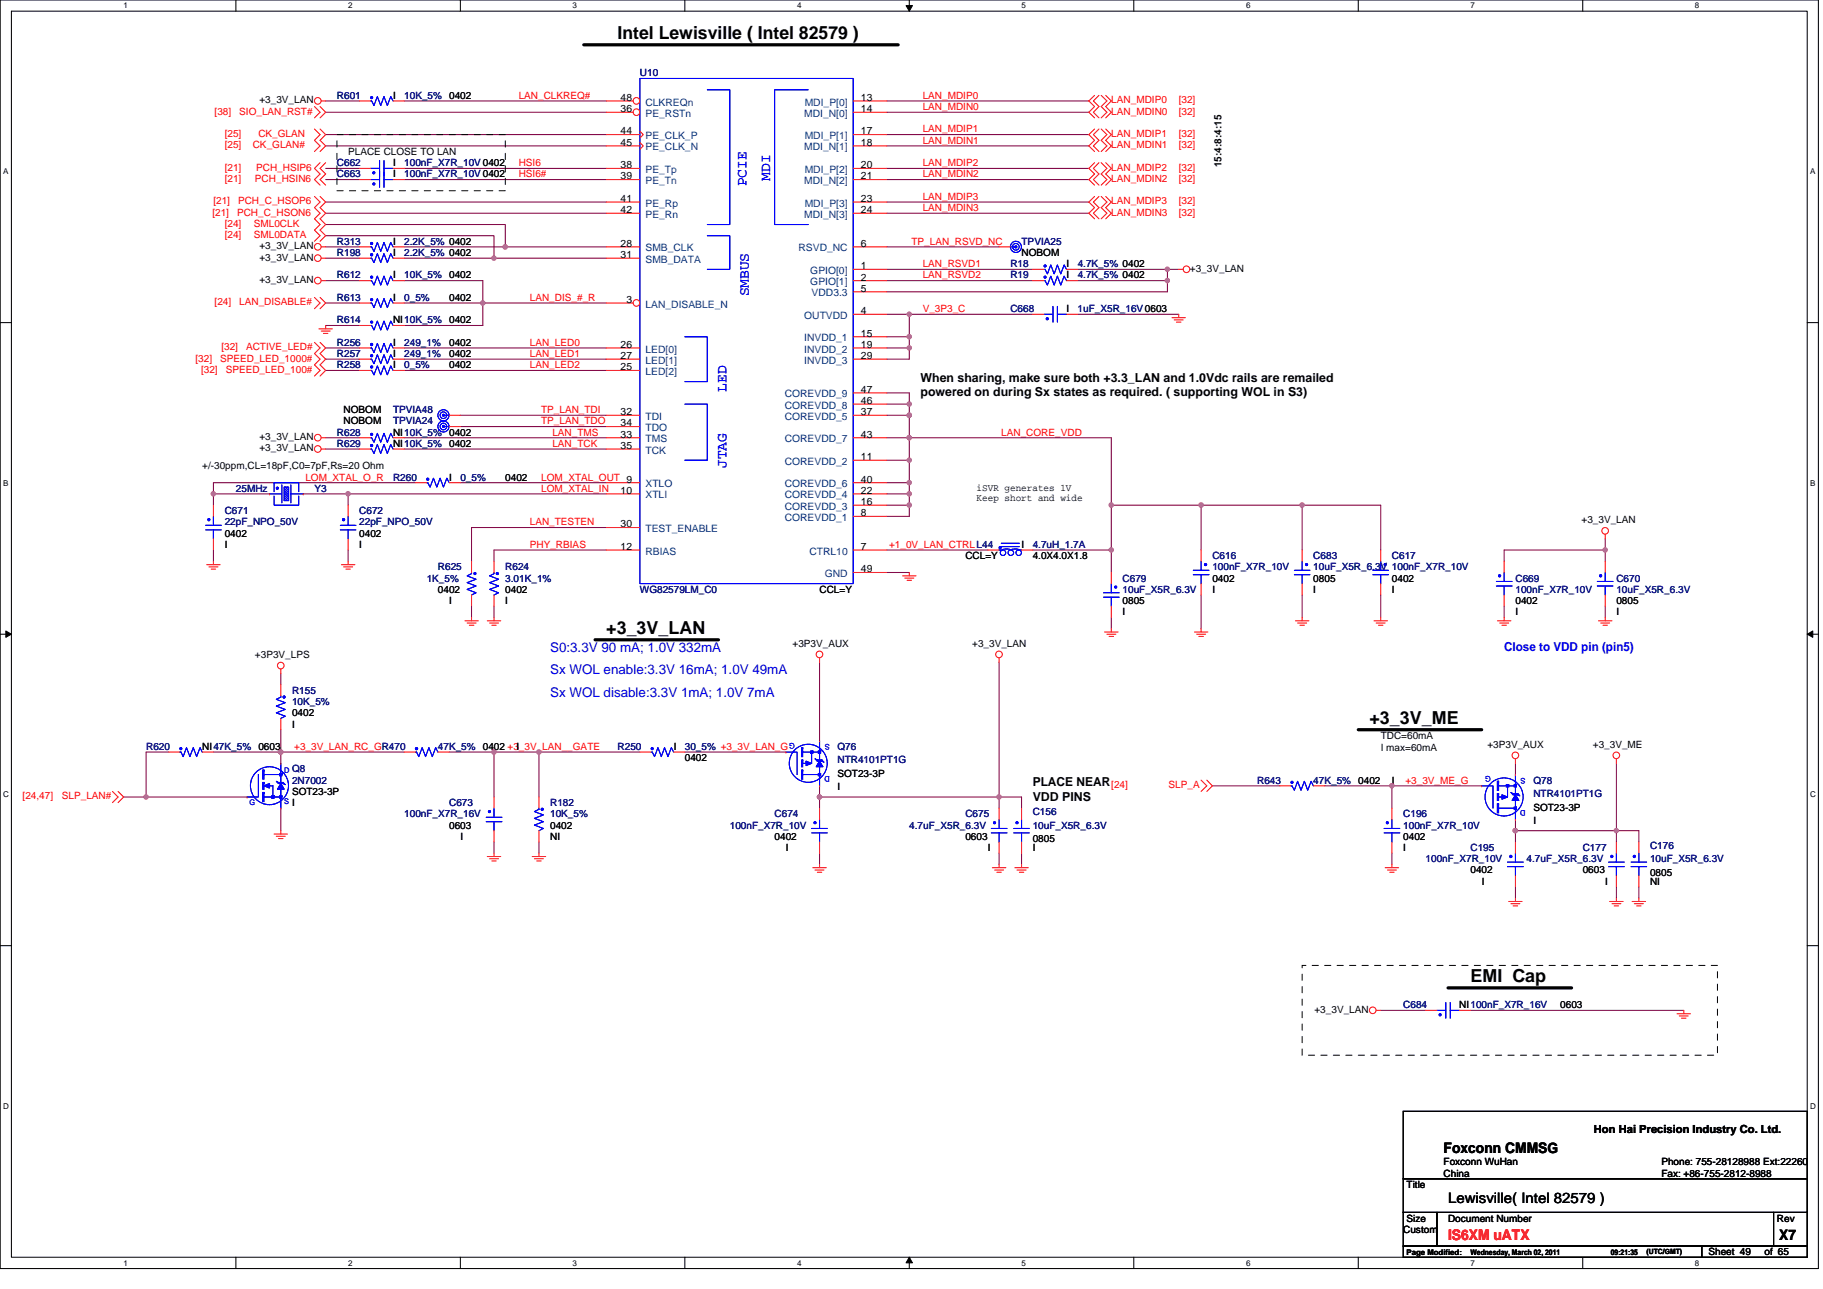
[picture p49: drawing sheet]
<svg xmlns="http://www.w3.org/2000/svg" width="297mm" height="210mm" viewBox="0 0 297 210" stroke-linecap="round" stroke-linejoin="round" font-family="sans-serif">
<defs><g id="words">
<g font-size="2.9">
<text x="100.6" y="6.3">Intel Lewisville ( Intel 82579 )</text>
<text x="98.8" y="103.3">+3_3V_LAN</text>
<text x="223.1" y="117.9">+3_3V_ME</text>
<text x="239.6" y="160">EMI Cap</text>
</g>
<g font-size="2.4" fill="#00f">
<text x="125.5" y="29.4" transform="rotate(-90 125.5 29.4)">MDI</text>
<text x="121.6" y="30.4" transform="rotate(-90 121.6 30.4)">PCIE</text>
<text x="122" y="48.3" transform="rotate(-90 122 48.3)">SMBUS</text>
<text x="118.4" y="63.8" transform="rotate(-90 118.4 63.8)">LED</text>
<text x="118.4" y="76.2" transform="rotate(-90 118.4 76.2)">JTAG</text>
</g>
<g font-size="2.4">
<text x="235.2" y="187.8">Foxconn CMMSG</text>
<text x="235.9" y="196">Lewisville( Intel 82579 )</text>
<text x="289.9" y="202.1">X7</text>
</g>
<text font-size="2.4" fill="#f00" x="235.9" y="202.1">IS6XM uATX</text>
<g font-size="2.2" fill="#00f">
<text x="89.6" y="106.2">S0:3.3V 90 mA; 1.0V 332mA</text>
<text x="89.6" y="109.8">Sx WOL enable:3.3V 16mA; 1.0V 49mA</text>
<text x="89.6" y="113.5">Sx WOL disable:3.3V 1mA; 1.0V 7mA</text>
</g>
<g font-size="2">
<text x="150" y="62.2">When sharing, make sure both +3.3_LAN and 1.0Vdc rails are remailed</text>
<text x="150" y="64.6">powered on during Sx states as required. ( supporting WOL in S3)</text>
<text x="168.3" y="128">PLACE NEAR</text>
<text x="168.3" y="130.4">VDD PINS</text>
</g>
<text font-size="2" fill="#00f" x="245.1" y="106.1">Close to VDD pin (pin5)</text>
<text font-size="1.8" x="259.7" y="184.6">Hon Hai Precision Industry Co. Ltd.</text>
<g font-size="1.7">
<text x="101.1" y="16.4">48</text>
<text x="140.3" y="16.4">13</text>
<text x="101.1" y="18.3">36</text>
<text x="101.1" y="21.9">44</text>
<text x="101.1" y="23.7">45</text>
<text x="140.3" y="21.9">17</text>
<text x="140.3" y="18.3">14</text>
<text x="140.3" y="23.7">18</text>
<text x="101.1" y="27.4">38</text>
<text x="101.1" y="29.2">39</text>
<text x="140.3" y="27.4">20</text>
<text x="140.3" y="29.2">21</text>
<text x="101.1" y="32.9">41</text>
<text x="101.1" y="34.7">42</text>
<text x="140.3" y="32.9">23</text>
<text x="140.3" y="34.7">24</text>
<text x="101.1" y="40.2">28</text>
<text x="140.3" y="40.2">6</text>
<text x="101.1" y="42">31</text>
<text x="140.3" y="43.9">1</text>
<text x="140.3" y="45.7">2</text>
<text x="140.3" y="47.5">5</text>
<text x="102.1" y="49.3">3</text>
<text x="140.3" y="51.2">4</text>
<text x="101.1" y="56.7">26</text>
<text x="101.1" y="58.5">27</text>
<text x="140.3" y="54.8">15</text>
<text x="140.3" y="56.7">19</text>
<text x="140.3" y="58.5">29</text>
<text x="101.1" y="60.3">25</text>
<text x="140.3" y="65.8">46</text>
<text x="140.3" y="64">47</text>
<text x="101.1" y="67.6">32</text>
<text x="101.1" y="71.3">33</text>
<text x="101.1" y="69.5">34</text>
<text x="140.3" y="67.6">37</text>
<text x="140.3" y="71.3">43</text>
<text x="101.1" y="73.1">35</text>
<text x="140.3" y="75">11</text>
<text x="101.1" y="80.4">10</text>
<text x="140.3" y="82.3">16</text>
<text x="140.3" y="80.4">22</text>
<text x="140.3" y="78.6">40</text>
<text x="101.1" y="89.6">12</text>
<text x="101.1" y="85.9">30</text>
<text x="140.3" y="84.1">8</text>
<text x="140.3" y="89.6">7</text>
<text x="140.3" y="93.2">49</text>
</g>
<g font-size="1.7" fill="#004080">
<text x="105.2" y="17.2">CLKREQn</text>
<text x="131.1" y="17.2">MDI_P[0]</text>
<text x="105.2" y="19">PE_RSTn</text>
<text x="105.2" y="22.7">PE_CLK_P</text>
<text x="131" y="19">MDI_N[0]</text>
<text x="131.1" y="22.7">MDI_P[1]</text>
<text x="105.2" y="28.2">PE_Tp</text>
<text x="105.2" y="30">PE_Tn</text>
<text x="105.2" y="24.5">PE_CLK_N</text>
<text x="131" y="24.5">MDI_N[1]</text>
<text x="131" y="30">MDI_N[2]</text>
<text x="131.1" y="28.2">MDI_P[2]</text>
<text x="105.2" y="33.7">PE_Rp</text>
<text x="105.2" y="35.5">PE_Rn</text>
<text x="131" y="35.5">MDI_N[3]</text>
<text x="131.1" y="33.7">MDI_P[3]</text>
<text x="105.2" y="41">SMB_CLK</text>
<text x="130.1" y="41">RSVD_NC</text>
<text x="105.2" y="42.8">SMB_DATA</text>
<text x="132" y="44.6">GPIO[0]</text>
<text x="132" y="46.5">GPIO[1]</text>
<text x="105.2" y="50.1">LAN_DISABLE_N</text>
<text x="131" y="51.9">OUTVDD</text>
<text x="132.2" y="48.3">VDD3.3</text>
<text x="105.2" y="57.4">LED[0]</text>
<text x="105.2" y="59.2">LED[1]</text>
<text x="131" y="55.6">INVDD_1</text>
<text x="131" y="57.4">INVDD_2</text>
<text x="131" y="59.2">INVDD_3</text>
<text x="105.2" y="61.1">LED[2]</text>
<text x="127.9" y="64.7">COREVDD_9</text>
<text x="105.2" y="68.4">TDI</text>
<text x="105.2" y="70.2">TDO</text>
<text x="127.9" y="68.4">COREVDD_5</text>
<text x="127.9" y="66.6">COREVDD_8</text>
<text x="105.2" y="72.1">TMS</text>
<text x="105.2" y="73.9">TCK</text>
<text x="127.9" y="75.7">COREVDD_2</text>
<text x="127.9" y="72.1">COREVDD_7</text>
<text x="105.2" y="79.4">XTLO</text>
<text x="105.2" y="81.2">XTLI</text>
<text x="127.9" y="83">COREVDD_3</text>
<text x="127.9" y="81.2">COREVDD_4</text>
<text x="127.9" y="79.4">COREVDD_6</text>
<text x="105.2" y="86.7">TEST_ENABLE</text>
<text x="127.9" y="84.9">COREVDD_1</text>
<text x="105.2" y="90.3">RBIAS</text>
<text x="131.9" y="90.3">CTRL10</text>
<text x="134.4" y="94">GND</text>
</g>
<g font-size="1.6">
<text x="42.3" y="16.8">+3_3V_LAN</text>
<text x="64" y="16.1">I</text>
<text x="73.2" y="16.1">0402</text>
<text x="56.7" y="25.3">PLACE CLOSE TO LAN</text>
<text x="64" y="28.9">I</text>
<text x="64" y="27.1">I</text>
<text x="199" y="27.2" transform="rotate(-90 199 27.2)">15:4:8:4:15</text>
<text x="42.3" y="40.6">+3_3V_LAN</text>
<text x="64" y="39.9">I</text>
<text x="64" y="41.7">I</text>
<text x="166.5" y="41.7">NOBOM</text>
<text x="42.3" y="46.1">+3_3V_LAN</text>
<text x="42.3" y="42.4">+3_3V_LAN</text>
<text x="64" y="45.4">I</text>
<text x="73.2" y="45.4">0402</text>
<text x="173.8" y="45.4">I</text>
<text x="173.8" y="43.5">I</text>
<text x="193.9" y="44.3">+3_3V_LAN</text>
<text x="64" y="52.7">NI10K_5%</text>
<text x="64" y="49">I</text>
<text x="73.2" y="52.7">0402</text>
<text x="73.2" y="49">0402</text>
<text x="173.8" y="50.8">I</text>
<text x="64" y="58.2">I</text>
<text x="64" y="60">I</text>
<text x="64" y="56.3">I</text>
<text x="73.2" y="58.2">0402</text>
<text x="73.2" y="60">0402</text>
<text x="73.2" y="56.3">0402</text>
<text x="42.3" y="71.7">+3_3V_LAN</text>
<text x="56" y="69.1">NOBOM</text>
<text x="56" y="67.3">NOBOM</text>
<text x="64" y="71">NI10K_5%</text>
<text x="73.2" y="71">0402</text>
<text x="33" y="76.5">+/-30ppm,CL=18pF,C0=7pF,Rs=20 Ohm</text>
<text x="42.3" y="73.5">+3_3V_LAN</text>
<text x="64" y="72.8">NI10K_5%</text>
<text x="73.2" y="72.8">0402</text>
<text x="73.2" y="78.3">I</text>
<text x="82.3" y="78.3">0402</text>
<text x="159.1" y="79.9">iSVR generates 1V</text>
<text x="159.1" y="81.6">Keep short and wide</text>
<text x="36.6" y="87.4">0402</text>
<text x="36.6" y="89.3">I</text>
<text x="58.5" y="87.4">0402</text>
<text x="58.5" y="89.3">I</text>
<text x="166.5" y="89.3">I</text>
<text x="257.7" y="85.2">+3_3V_LAN</text>
<text x="157.3" y="91.1">CCL=Y</text>
<text x="168.3" y="91.1">4.0X4.0X1.8</text>
<text x="197.5" y="94.7">0402</text>
<text x="214" y="94.7">0805</text>
<text x="226.8" y="94.7">0402</text>
<text x="71.3" y="96.6">0402</text>
<text x="73.2" y="98.4">I</text>
<text x="82.3" y="96.6">0402</text>
<text x="82.3" y="98.4">I</text>
<text x="133.5" y="96.6">CCL=Y</text>
<text x="182.9" y="100.2">I</text>
<text x="182.9" y="98.4">0805</text>
<text x="197.5" y="96.6">I</text>
<text x="214" y="96.6">I</text>
<text x="226.8" y="96.6">I</text>
<text x="246.9" y="100.2">I</text>
<text x="246.9" y="98.4">0402</text>
<text x="263.4" y="100.2">I</text>
<text x="263.4" y="98.4">0805</text>
<text x="41.5" y="107.2">+3P3V_LPS</text>
<text x="129.1" y="105.3">+3P3V_AUX</text>
<text x="158.4" y="105.3">+3_3V_LAN</text>
<text x="47.6" y="116.7">0402</text>
<text x="47.6" y="118.5">I</text>
<text x="33" y="122.2">NI47K_5%</text>
<text x="42.1" y="122.2">0603</text>
<text x="78.7" y="122.2">0402 +3_3V_LAN__GATE</text>
<text x="84.2" y="122.2">I</text>
<text x="109.8" y="122.2">I</text>
<text x="111.6" y="124">0402</text>
<text x="225" y="120.4">TDC=60mA</text>
<text x="225" y="122.3">I max=60mA</text>
<text x="242.4" y="121.8">+3P3V_AUX</text>
<text x="259.5" y="121.8">+3_3V_ME</text>
<text x="47.6" y="129.5">SOT23-3P</text>
<text x="47.6" y="131.3">I</text>
<text x="136.5" y="126.6">SOT23-3P</text>
<text x="136.5" y="128.8">I</text>
<text x="221.3" y="127.7">0402</text>
<text x="226.8" y="127.7">I</text>
<text x="73.2" y="135">0603</text>
<text x="75" y="136.8">I</text>
<text x="89.6" y="135">0402</text>
<text x="89.6" y="136.8">NI</text>
<text x="126.2" y="136.8">0402</text>
<text x="157.3" y="136.8">0603</text>
<text x="168.3" y="137.2">0805</text>
<text x="228.6" y="136.8">0402</text>
<text x="249.8" y="132.1">SOT23-3P</text>
<text x="249.8" y="134.2">I</text>
<text x="128.1" y="138.6">I</text>
<text x="161" y="138.6">I</text>
<text x="168.3" y="138.6">I</text>
<text x="228.6" y="138.6">I</text>
<text x="239.6" y="142.3">0402</text>
<text x="257.9" y="142.3">0603</text>
<text x="268.9" y="142.7">0805</text>
<text x="241.4" y="144.1">I</text>
<text x="261.6" y="144.1">I</text>
<text x="268.9" y="144.1">NI</text>
<text x="214.2" y="165">+3_3V_LAN</text>
<text x="237.8" y="164.2">NI100nF_X7R_16V</text>
<text x="254.2" y="164.2">0603</text>
<text x="235.2" y="189.8">Foxconn WuHan</text>
<text x="235.2" y="191.7">China</text>
<text x="270.7" y="189.8">Phone: 755-28128988 Ext:22260</text>
<text x="270.7" y="191.7">Fax: +86-755-2812-8988</text>
<text x="229.2" y="193.5">Title</text>
<text x="228.6" y="200.8">Custom</text>
<text x="229.2" y="199">Size</text>
<text x="235.9" y="199">Document Number</text>
<text x="289.5" y="199">Rev</text>
<text x="278.4" y="204.5">Sheet 49</text>
<text x="287.5" y="204.5">of 65</text>
</g>
<g font-size="1.6" fill="#000080">
<text x="54.9" y="16.1">R601</text>
<text x="65.9" y="16.1">10K_5%</text>
<text x="104.3" y="12.4">U10</text>
<text x="54.9" y="28.9">C663</text>
<text x="54.9" y="27.1">C662</text>
<text x="65.9" y="28.9">100nF_X7R_10V 0402</text>
<text x="65.9" y="27.1">100nF_X7R_10V 0402</text>
<text x="54.9" y="39.9">R313</text>
<text x="54.9" y="41.7">R198</text>
<text x="65.9" y="39.9">2.2K_5% 0402</text>
<text x="65.9" y="41.7">2.2K_5% 0402</text>
<text x="166.5" y="39.9">TPVIA25</text>
<text x="54.9" y="45.4">R612</text>
<text x="65.9" y="45.4">10K_5%</text>
<text x="164.6" y="45.4">R19</text>
<text x="164.6" y="43.5">R18</text>
<text x="175.6" y="45.4">4.7K_5% 0402</text>
<text x="175.6" y="43.5">4.7K_5% 0402</text>
<text x="54.9" y="52.7">R614</text>
<text x="54.9" y="49">R613</text>
<text x="65.9" y="49">0_5%</text>
<text x="164.6" y="50.8">C668</text>
<text x="175.6" y="50.8">1uF_X5R_16V0603</text>
<text x="54.9" y="58.2">R257</text>
<text x="54.9" y="60">R258</text>
<text x="54.9" y="56.3">R256</text>
<text x="65.9" y="58.2">249_1%</text>
<text x="65.9" y="60">0_5%</text>
<text x="65.9" y="56.3">249_1%</text>
<text x="54.9" y="71">R628</text>
<text x="64" y="69.1">TPVIA24</text>
<text x="64" y="67.3">TPVIA48</text>
<text x="54.9" y="72.8">R629</text>
<text x="36.6" y="83.8">C671</text>
<text x="38.4" y="80.1">25MHz</text>
<text x="51.2" y="80.1">Y3</text>
<text x="58.5" y="83.8">C672</text>
<text x="64" y="78.3">R260</text>
<text x="75" y="78.3">0_5%</text>
<text x="36.6" y="85.6">22pF_NPO_50V</text>
<text x="58.5" y="85.6">22pF_NPO_50V</text>
<text x="168.3" y="89.3">4.7uH_1.7A</text>
<text x="69.5" y="94.7">1K_5%</text>
<text x="71.3" y="92.9">R625</text>
<text x="82.3" y="92.9">R624</text>
<text x="82.3" y="94.7">3.01K_1%</text>
<text x="182.9" y="94.7">C679</text>
<text x="197.5" y="91.1">C616</text>
<text x="197.5" y="92.9">100nF_X7R_10V</text>
<text x="214" y="91.1">C683</text>
<text x="214" y="92.9">10uF_X5R_6.3V 100nF_X7R_10V</text>
<text x="226.8" y="91.1">C617</text>
<text x="246.9" y="94.7">C669</text>
<text x="263.4" y="94.7">C670</text>
<text x="104.3" y="96.6">WG82579LM_C0</text>
<text x="182.9" y="96.6">10uF_X5R_6.3V</text>
<text x="246.9" y="96.6">100nF_X7R_10V</text>
<text x="263.4" y="96.6">10uF_X5R_6.3V</text>
<text x="47.6" y="113">R155</text>
<text x="47.6" y="114.9">10K_5%</text>
<text x="23.8" y="122.2">R620</text>
<text x="47.6" y="125.8">Q8</text>
<text x="71.3" y="122.2">47K_5%</text>
<text x="100.6" y="122.2">R250</text>
<text x="111.6" y="122.2">30_5% +3_3V_LAN_G</text>
<text x="136.5" y="122.2">Q76</text>
<text x="136.5" y="124.4">NTR4101PT1G</text>
<text x="47.6" y="127.7">2N7002</text>
<text x="73.2" y="131.3">C673</text>
<text x="89.6" y="131.3">R182</text>
<text x="204.8" y="127.7">R643</text>
<text x="214" y="127.7">47K_5%</text>
<text x="249.8" y="127.7">Q78</text>
<text x="249.8" y="129.9">NTR4101PT1G</text>
<text x="65.9" y="133.1">100nF_X7R_16V</text>
<text x="89.6" y="133.1">10K_5%</text>
<text x="118.9" y="135">100nF_X7R_10V</text>
<text x="126.2" y="133.1">C674</text>
<text x="148.2" y="135">4.7uF_X5R_6.3V</text>
<text x="157.3" y="133.1">C675</text>
<text x="168.3" y="132.8">C156</text>
<text x="168.3" y="135">10uF_X5R_6.3V</text>
<text x="228.6" y="133.1">C196</text>
<text x="228.6" y="135">100nF_X7R_10V</text>
<text x="232.3" y="140.5">100nF_X7R_10V</text>
<text x="239.6" y="138.6">C195</text>
<text x="248.7" y="140.5">4.7uF_X5R_6.3V</text>
<text x="257.9" y="138.6">C177</text>
<text x="268.9" y="138.3">C176</text>
<text x="268.9" y="140.5">10uF_X5R_6.3V</text>
<text x="228.6" y="164.2">C684</text>
</g>
<g font-size="1.6" fill="#f00">
<text x="84.5" y="16.1">LAN_CLKREQ#</text>
<text x="150.3" y="16.1">LAN_MDIP0</text>
<text x="150.3" y="17.9">LAN_MDIN0</text>
<text x="181.1" y="16.8">LAN_MDIP0</text>
<text x="192.1" y="16.8">[32]</text>
<text x="35" y="18.7">[38]</text>
<text x="36.6" y="22.3">[25]</text>
<text x="39" y="18.7">SIO_LAN_RST#</text>
<text x="42.1" y="22.3">CK_GLAN</text>
<text x="150.3" y="21.6">LAN_MDIP1</text>
<text x="150.3" y="23.4">LAN_MDIN1</text>
<text x="181.1" y="18.7">LAN_MDIN0</text>
<text x="181.1" y="22.3">LAN_MDIP1</text>
<text x="192.1" y="18.7">[32]</text>
<text x="192.1" y="22.3">[32]</text>
<text x="36.6" y="29.6">[21]</text>
<text x="36.6" y="24.2">[25]</text>
<text x="36.6" y="27.8">[21]</text>
<text x="41.2" y="24.2">CK_GLAN#</text>
<text x="41.5" y="29.6">PCH_HSIN6</text>
<text x="41.7" y="27.8">PCH_HSIP6</text>
<text x="84.5" y="27.1">HSI6</text>
<text x="84.5" y="28.9">HSI6#</text>
<text x="150.3" y="28.9">LAN_MDIN2</text>
<text x="150.3" y="27.1">LAN_MDIP2</text>
<text x="181.1" y="27.8">LAN_MDIP2</text>
<text x="181.1" y="24.2">LAN_MDIN1</text>
<text x="181.1" y="29.6">LAN_MDIN2</text>
<text x="192.1" y="24.2">[32]</text>
<text x="192.1" y="29.6">[32]</text>
<text x="192.1" y="27.8">[32]</text>
<text x="34.6" y="35.1">[21]</text>
<text x="34.8" y="33.3">[21]</text>
<text x="38.6" y="35.1">PCH_C_HSON6</text>
<text x="38.8" y="33.3">PCH_C_HSOP6</text>
<text x="150.3" y="34.4">LAN_MDIN3</text>
<text x="150.3" y="32.6">LAN_MDIP3</text>
<text x="181.1" y="33.3">LAN_MDIP3</text>
<text x="181.1" y="35.1">LAN_MDIN3</text>
<text x="192.1" y="35.1">[32]</text>
<text x="192.1" y="33.3">[32]</text>
<text x="36.6" y="37">[24]</text>
<text x="36.6" y="38.8">[24]</text>
<text x="41.4" y="37">SML0CLK</text>
<text x="41.4" y="38.8">SML0DATA</text>
<text x="148.5" y="39.9">TP_LAN_RSVD_NC</text>
<text x="150.3" y="45.4">LAN_RSVD2</text>
<text x="150.3" y="43.5">LAN_RSVD1</text>
<text x="35" y="49.8">[24]</text>
<text x="39" y="49.8">LAN_DISABLE#</text>
<text x="86.3" y="49">LAN_DIS_#_R</text>
<text x="150.3" y="50.8">V_3P3_C</text>
<text x="31.9" y="58.9">[32]</text>
<text x="35.9" y="58.9">SPEED_LED_1000#</text>
<text x="36.1" y="57.1">[32]</text>
<text x="40.1" y="57.1">ACTIVE_LED#</text>
<text x="86.3" y="58.1">LAN_LED1</text>
<text x="86.3" y="60">LAN_LED2</text>
<text x="86.3" y="56.3">LAN_LED0</text>
<text x="32.8" y="60.7">[32]</text>
<text x="36.8" y="60.7">SPEED_LED_100#</text>
<text x="88.2" y="67.3">TP_LAN_TDI</text>
<text x="88.2" y="69.1">TP_LAN_TDO</text>
<text x="90" y="71">LAN_TMS</text>
<text x="163.1" y="71">LAN_CORE_VDD</text>
<text x="90" y="72.8">LAN_TCK</text>
<text x="49.8" y="78.3">LOM_XTAL_O_R</text>
<text x="88.2" y="78.3">LOM_XTAL_OUT 9</text>
<text x="88.2" y="80.1">LOM_XTAL_IN</text>
<text x="86.3" y="85.6">LAN_TESTEN</text>
<text x="86.3" y="89.2">PHY_RBIAS</text>
<text x="144.9" y="89.2">+1_0V_LAN_CTRLL44</text>
<text x="47.9" y="122.2">+3_3V_LAN_RC_GR470</text>
<text x="3.7" y="130.2">[24,47]</text>
<text x="10.1" y="130.2">SLP_LAN#</text>
<text x="181.1" y="128.4">[24]</text>
<text x="190.4" y="128.4">SLP_A</text>
<text x="229" y="127.7">+3_3V_ME_G</text>
</g>
<g font-size="1.3">
<text x="20.1" y="1.4">1</text>
<text x="56.7" y="1.4">2</text>
<text x="93.3" y="1.4">3</text>
<text x="129.9" y="1.4">4</text>
<text x="166.5" y="1.4">5</text>
<text x="203" y="1.4">6</text>
<text x="239.6" y="1.4">7</text>
<text x="276.2" y="1.4">8</text>
<text x=".5" y="28.4">A</text>
<text x="294.9" y="28.4">A</text>
<text x=".5" y="79.1">B</text>
<text x="294.9" y="79.1">B</text>
<text x=".5" y="129.9">C</text>
<text x="294.9" y="129.9">C</text>
<text x=".5" y="180.6">D</text>
<text x="294.9" y="180.6">D</text>
<text x="20.1" y="206.2">1</text>
<text x="56.7" y="206.2">2</text>
<text x="93.3" y="206.2">3</text>
<text x="129.9" y="206.2">4</text>
<text x="166.5" y="206.2">5</text>
<text x="203" y="206.2">6</text>
<text x="229.2" y="204.4">Page Modified:</text>
<text x="239.6" y="206.2">7</text>
<text x="239.6" y="204.4">Wednesday, March 02, 2011</text>
<text x="262.5" y="204.4">09:21:35</text>
<text x="276.2" y="206.2">8</text>
</g>
<g font-size="1.3" fill="#00f">
<text x="46.3" y="125.9">D</text>
<text x="129.5" y="121" transform="rotate(180 129.5 121)">G</text>
<text x="135.2" y="121.2" transform="rotate(180 135.2 121.2)">S</text>
<text x="40.6" y="131.2">G</text>
<text x="46.3" y="131">S</text>
<text x="135.2" y="126.5" transform="rotate(180 135.2 126.5)">D</text>
<text x="242.9" y="126.5" transform="rotate(180 242.9 126.5)">G</text>
<text x="248.6" y="132" transform="rotate(180 248.6 132)">D</text>
<text x="248.6" y="126.7" transform="rotate(180 248.6 126.7)">S</text>
</g>
<text font-size="1.2" x="268.3" y="204.3">(UTC/GMT)</text>
</g></defs>
<path d="M0 0h296.3v206.7h-296.3zM1.9 1.8h292.6v203h-292.6z" fill="none" stroke="#000" stroke-width=".17"/>
<g fill="#fff">
<path d="M20.1 .2h.8v1.5h-.8z"/>
<path d="M20.1 205h.8v1.5h-.8z"/>
</g>
<path d="M38.4 0v1.8M38.4 204.8v1.8" fill="none" stroke="#000" stroke-width=".17"/>
<g fill="#fff">
<path d="M56.7 .2h.7v1.5h-.7z"/>
<path d="M56.7 205h.7v1.5h-.7z"/>
</g>
<path d="M75 0v1.8M75 204.8v1.8" fill="none" stroke="#000" stroke-width=".17"/>
<g fill="#fff">
<path d="M93.3 .2h.7v1.5h-.7z"/>
<path d="M93.3 205h.7v1.5h-.7z"/>
</g>
<path d="M111.6 0v1.8M111.6 204.8v1.8" fill="none" stroke="#000" stroke-width=".17"/>
<g fill="#fff">
<path d="M129.9 .2h.7v1.5h-.7z"/>
<path d="M129.9 205h.7v1.5h-.7z"/>
</g>
<path d="M148.2 0v1.8M148.2 204.8v1.8" fill="none" stroke="#000" stroke-width=".17"/>
<path d="M147.6 .9h1.1l-.5 .9zM148.2 204.8l.5 .9h-1.1z" fill="#000" stroke="#000" stroke-width=".16"/>
<g fill="#fff">
<path d="M166.5 .2h.7v1.5h-.7z"/>
<path d="M166.5 205h.7v1.5h-.7z"/>
</g>
<path d="M184.7 0v1.8M184.7 204.8v1.8" fill="none" stroke="#000" stroke-width=".17"/>
<g fill="#fff">
<path d="M203 .2h.7v1.5h-.7z"/>
<path d="M203 205h.7v1.5h-.7z"/>
</g>
<path d="M221.3 0v1.8M221.3 204.8v1.8" fill="none" stroke="#000" stroke-width=".17"/>
<g fill="#fff">
<path d="M239.6 .2h.7v1.5h-.7z"/>
<path d="M239.6 205h.7v1.5h-.7z"/>
</g>
<path d="M257.9 0v1.8M257.9 204.8v1.8" fill="none" stroke="#000" stroke-width=".17"/>
<g fill="#fff">
<path d="M276.2 .2h.7v1.5h-.7z"/>
<path d="M276.2 205h.7v1.5h-.7z"/>
<path d="M.5 27.2h.9v1.4h-.9z"/>
<path d="M294.9 27.2h.9v1.4h-.9z"/>
<path d="M.5 77.9h.9v1.5h-.9z"/>
<path d="M294.9 77.9h.9v1.5h-.9z"/>
</g>
<path d="M0 52.6h1.9M294.5 52.6h1.8" fill="none" stroke="#000" stroke-width=".17"/>
<g fill="#fff">
<path d="M.5 128.7h1v1.4h-1z"/>
<path d="M294.9 128.7h1v1.4h-1z"/>
</g>
<path d="M0 103.3h1.9M294.5 103.3h1.8" fill="none" stroke="#000" stroke-width=".17"/>
<path d="M.9 102.8l1 .5-1 .5zM294.5 103.3l.9-.5v1z" fill="#000" stroke="#000" stroke-width=".16"/>
<g fill="#fff">
<path d="M.5 179.4h1v1.5h-1z"/>
<path d="M294.9 179.4h1v1.5h-1z"/>
</g>
<path d="M40.3 78.6h.1M232.3 122.5h.1M0 154.1h1.9M294.5 154.1h1.8M228.6 181h65.9v11h-65.9zM228.6 192h65.9v5.5h-65.9zM228.6 197.5h5.5v5.5h-5.5zM234.1 197.5h54.9v5.5h-54.9zM289 197.5h5.5v5.5h-5.5zM228.6 203h48.7v1.8h-48.7zM277.3 203h17.2v1.8h-17.2z" fill="none" stroke="#000" stroke-width=".17"/>
<g fill="none" stroke="#800040" stroke-width=".17">
<path d="M53.1 18.3h45.7M53.1 16.4h5.4M65.9 16.4h32.9M144.5 16.4h32.9M144.5 18.3h32.9M53.1 23.8h45.7M53.1 21.9h45.7M53.1 34.7h45.7M53.1 32.9h45.7M53.1 27.4h5.4M53.1 29.3h5.4M53.1 38.4h27.4v3.7h-14.6"/>
<path d="M53.1 36.6h29.2v3.6h-16.4M65.9 27.4h32.9M65.9 29.3h32.9M144.5 32.9h32.9M144.5 21.9h32.9M144.5 29.3h32.9M144.5 23.8h32.9M144.5 34.7h32.9M144.5 27.4h32.9M53.1 49.4h5.4M53.1 42.1h5.4M53.1 45.7h5.4"/>
<path d="M53.1 58.5h5.4M53.1 56.7h5.4M53.1 53h5.4M53.1 40.2h5.4M65.9 58.5h32.9M65.9 56.7h32.9M65.9 45.7h12.8v3.7M65.9 49.4h12.8M78.7 49.4h20.1M78.7 49.4v3.6h-12.8M80.5 42.1h18.3M82.3 40.2h16.5"/>
<path d="M144.5 56.7h3.7M144.5 40.2h18.3M144.5 51.2h3.7v3.7M144.5 54.9h3.7M144.5 45.7h23.8M144.5 43.9h23.8M148.2 51.2h20.1M148.2 56.7v1.8h-3.7M148.2 54.9v1.8M175.6 45.7h14.6M175.6 43.9h14.6M175.6 51.2h16.5"/>
<path d="M190.2 45.7v1.8h-45.7M190.2 43.9v1.8M190.2 43.9h1.9M53.1 71.3h5.4M53.1 60.3h5.4M53.1 73.2h5.4M65.9 60.3h32.9M65.9 71.3h32.9M65.9 73.2h32.9M67.7 78.6h-32.9v1.9M75 67.6h23.8M75 69.5h23.8"/>
<path d="M75 78.6h23.8M144.5 75h3.7M144.5 65.8h3.7M144.5 67.6h3.7M144.5 71.3h3.7M144.5 64h3.7v1.8M144.5 78.6h3.7M148.2 78.6v1.9M148.2 75v3.6M148.2 71.3v3.7M148.2 67.6v3.7M148.2 65.8v1.8"/>
<path d="M148.2 71.3h32.9v11M34.8 80.5h9.1M34.8 80.5v1.8M34.8 89.6v1.8M49.4 80.5h7.3v1.8M56.7 80.5h42.1M56.7 89.6v1.8M76.8 98.7v1.9M80.5 98.7v1.9M98.8 85.9h-22v5.5M98.8 89.6h-18.3v1.8M144.5 82.3h3.7"/>
<path d="M144.5 80.5h3.7M144.5 93.3h3.7M144.5 89.6h16.5M148.2 82.3v1.8h-3.7M148.2 80.5v1.8M181.1 89.6v3.7M181.1 82.3h14.6M181.1 82.3v7.3h-12.8M195.7 96.9v5.5M195.7 82.3v7.3M195.7 82.3h16.5M212.2 82.3h12.8v7.3"/>
<path d="M212.2 82.3v7.3M212.2 96.9v3.7M225 96.9v3.7M245.1 91.4v-1.8h16.5v1.8M245.1 98.7v1.9M261.6 98.7v1.9M261.6 87.8v1.8M45.8 109.7v1.8M45.8 118.9v3.6M133.5 107.9v12.8M162.8 107.9v21.9M181.1 100.6v1.8"/>
<path d="M20.1 129.8h3.7M23.8 129.8h16.5M27.5 122.5h-3.7v7.3M34.8 122.5h11M45.8 122.5h20.1M45.8 122.5v1.9M45.8 131.7v3.6M73.2 122.5h7.3M80.5 122.5v7.3M80.5 137.2v1.8M80.5 122.5h7.3v7.3M87.8 122.5h16.5"/>
<path d="M87.8 137.2v1.8M111.6 122.5h16.5M133.5 129.8h29.3M133.5 139v1.8M133.5 128v3.7M162.8 139v1.8M162.8 129.8v1.9M162.8 129.8h3.7v1.9M166.5 139v1.8M197.5 128h11M215.8 128h11v3.7M226.8 139v1.8"/>
<path d="M226.8 128h14.6M246.9 135.3h16.5M246.9 124.4v1.8M246.9 133.5v3.7M263.4 124.4v10.9M263.4 135.3v1.9M263.4 135.3h3.6v1.9M246.9 144.5v1.8M263.4 144.5v1.8M267 144.5v1.8M225 164.6h7.3M239.6 164.6h34.8"/>
</g>
<g fill="#f0f" stroke="#f0f" stroke-width=".17">
<circle cx="148.2" cy="78.6" r=".35"/>
<circle cx="148.2" cy="75" r=".35"/>
<circle cx="148.2" cy="71.3" r=".35"/>
<circle cx="148.1" cy="67.6" r=".36"/>
<circle cx="212.2" cy="82.3" r=".36"/>
<circle cx="261.5" cy="89.6" r=".35"/>
<circle cx="190.2" cy="45.7" r=".36"/>
<circle cx="23.8" cy="129.8" r=".35"/>
<circle cx="45.7" cy="122.5" r=".36"/>
<circle cx="190.2" cy="43.9" r=".35"/>
<circle cx="263.4" cy="135.3" r=".35"/>
<circle cx="148.2" cy="56.7" r=".35"/>
<circle cx="148.1" cy="54.8" r=".36"/>
<circle cx="133.5" cy="129.8" r=".35"/>
<circle cx="82.3" cy="40.2" r=".36"/>
<circle cx="195.7" cy="82.3" r=".36"/>
<circle cx="181.1" cy="82.3" r=".36"/>
<circle cx="181.1" cy="89.6" r=".35"/>
<circle cx="80.5" cy="122.5" r=".36"/>
<circle cx="78.7" cy="49.4" r=".36"/>
<circle cx="34.8" cy="80.4" r=".35"/>
<circle cx="56.7" cy="80.4" r=".35"/>
<circle cx="246.9" cy="135.3" r=".36"/>
<circle cx="226.8" cy="128" r=".36"/>
<circle cx="148.2" cy="65.8" r=".35"/>
<circle cx="162.8" cy="129.8" r=".35"/>
<circle cx="80.5" cy="42" r=".35"/>
<circle cx="148.2" cy="51.2" r=".35"/>
<circle cx="148.1" cy="82.3" r=".36"/>
<circle cx="148.2" cy="80.4" r=".35"/>
<circle cx="87.8" cy="122.5" r=".36"/>
</g>
<g fill="none" stroke="#f00" stroke-width=".17">
<path d="M51.2 17.4l1 .9-1 .9M52.2 17.4l.9 .9-.9 .9M52.3 16.4h.8M58.5 16.4h1.9M64 16.4h1.9M178.3 15.5l-.9 .9 .9 1-.9 .9 .9 .9M179.1 15.5l-.9 .9 .9 1-.9 .9 .9 .9M179.4 15.5l1 .9-1 1 1 .9-1 .9M180.2 15.5l.9 .9-.9 1 .9 .9-.9 .9M51.2 21l1 .9-1 1 1 .9-1 .9M51.2 32l1 .9-1 .9 1 .9-1 .9 1 1-1 .9 1 .9-1 .9M52.2 21l.9 .9-.9 1 .9 .9-.9 .9"/>
<path d="M52.2 32l.9 .9-.9 .9 .9 .9-.9 .9 .9 1-.9 .9 .9 .9-.9 .9M52.2 26.5l-1 .9 1 .9-1 1 1 .9M53.1 26.5l-.9 .9 .9 .9-.9 1 .9 .9M58.5 29.3h1.9M58.5 27.4h1.9M64 29.3h1.9M64 27.4h1.9M178.3 26.5l-.9 .9 .9 .9-.9 1 .9 .9M178.3 21l-.9 .9 .9 1-.9 .9 .9 .9M178.3 32l-.9 .9 .9 .9-.9 .9 .9 .9M179.1 26.5l-.9 .9 .9 .9-.9 1 .9 .9M179.1 21l-.9 .9 .9 1-.9 .9 .9 .9"/>
<path d="M179.1 32l-.9 .9 .9 .9-.9 .9 .9 .9M179.4 26.5l1 .9-1 .9 1 1-1 .9M179.4 21l1 .9-1 1 1 .9-1 .9M179.4 32l1 .9-1 .9 1 .9-1 .9M180.2 26.5l.9 .9-.9 .9 .9 1-.9 .9M180.2 21l.9 .9-.9 1 .9 .9-.9 .9M180.2 32l.9 .9-.9 .9 .9 .9-.9 .9M51.2 55.8l1 .9-1 .9 1 .9-1 .9 1 .9-1 1M51.2 48.5l1 .9-1 .9M52 53.6h2.2M52.2 55.8l.9 .9-.9 .9 .9 .9-.9 .9 .9 .9-.9 1M52.2 48.5l.9 .9-.9 .9"/>
<path d="M52.3 45.7h.8M52.3 40.2h.8M52.3 53.9h1.5M52.3 42.1h.8M52.7 54.3h.7M53.1 53v.6M58.5 45.7h1.9M58.5 58.5h1.9M58.5 53h1.9M58.5 40.2h1.9M58.5 42.1h1.9M58.5 49.4h1.9"/>
<path d="M64 45.7h1.9M64 58.5h1.9M64 53h1.9M64 40.2h1.9M64 42.1h1.9M64 49.4h1.9M139 45.7h5.5M139 43.9h5.5M162.8 40.2h1.8M168.3 45.7h1.8M168.3 51.2h1.8M168.3 43.9h1.8"/>
<path d="M173.8 45.7h1.8M173.8 51.2h1.8M173.8 43.9h1.8M191 51.8h2.1M191.3 52.1h1.5M191.7 52.5h.7M192.1 43.9h.7M192.1 51.2v.6M52.3 71.3h.8M52.3 73.2h.8M58.5 71.3h1.9M58.5 60.3h1.9"/>
<path d="M58.5 73.2h1.9M64 71.3h1.9M64 60.3h1.9M64 73.2h1.9M67.7 78.6h1.8M73.2 69.5h1.8M73.2 67.6h1.8M73.2 78.6h1.8M33.7 92h2.2M34.1 92.4h1.4M34.4 92.7h.7M34.8 82.3v1.8"/>
<path d="M34.8 87.8v1.8M34.8 91.4v.6M43.9 80.5h.1M49.4 80.5h.1M55.6 92h2.2M56 92.4h1.5M56.4 92.7h.7M56.7 91.4v.6M56.7 82.3v1.8M56.7 87.8v1.8M76.8 91.4v1.9M76.8 96.9v1.8"/>
<path d="M80.5 91.4v1.9M80.5 96.9v1.8M147.1 93.8h2.2M147.4 94.2h1.5M147.8 94.5h.7M148.2 93.3v.5M181.1 93.3v1.8M181.1 98.7v1.9M195.7 89.6v1.8M195.7 95.1v1.8M225 89.6v1.8M225 95.1v1.8"/>
<path d="M245.1 91.4v1.9M245.1 96.9v1.8M261.6 87v.8M261.6 91.4v1.9M261.6 96.9v1.8M45.8 109v.7M75.8 101.1h2.1M76.1 101.5h1.5M76.5 101.9h.7M76.8 100.6v.5M79.4 101.1h2.2M79.8 101.5h1.4"/>
<path d="M80.1 101.9h.8M80.5 100.6v.5M133.5 107.2v.7M162.8 107.2v.7M180 103h2.2M180.4 103.3h1.4M180.7 103.7h.7M181.1 102.4v.6M194.6 103h2.2M195 103.3h1.4M195.3 103.7h.8M195.7 102.4v.6"/>
<path d="M211.1 101.1h2.2M211.4 101.5h1.5M211.8 101.9h.7M212.2 100.6v.5M223.9 101.1h2.2M224.2 101.5h1.5M224.6 101.9h.7M225 100.6v.5M244 101.1h2.2M244.4 101.5h1.4M244.7 101.9h.7M245.1 100.6v.5"/>
<path d="M260.5 101.1h2.2M260.8 101.5h1.5M261.2 101.9h.7M261.6 100.6v.5M18.3 128.9l.9 .9-.9 .9M19.2 128.9l.9 .9-.9 .9M40.3 129.8h.1M44.7 135.9h2.1M45 136.2h1.5M45.4 136.6h.7M45.8 135.3v.6M45.8 131.7h.1"/>
<path d="M45.8 124.4h.1M79.4 139.5h2.2M79.8 139.9h1.4M80.5 129.8v1.9M80.5 135.3v1.9M80.5 139v.5M86.7 139.5h2.2M87.1 139.9h1.4M87.8 139v.5M87.8 129.8v1.9M87.8 135.3v1.9M104.3 122.5h1.8"/>
<path d="M109.8 122.5h1.8M133.5 131.7v1.8M133.5 137.2v1.8M162.8 131.7v1.8M162.8 137.2v1.8M166.5 131.7v1.8M166.5 137.2v1.8M195.7 127.1l.9 .9-.9 .9M196.6 127.1l.9 .9-.9 .9M208.5 128h1.9M214 128h1.8M226.8 131.7v1.8"/>
<path d="M226.8 137.2v1.8M241.4 128h.1M246.9 123.6v.8M246.9 133.5h.1M246.9 126.2h.1M246.9 137.2v1.8M263.4 123.6v.8M263.4 137.2v1.8M267 137.2v1.8M80.1 140.3h.8M87.5 140.3h.7M132.4 141.4h2.2"/>
<path d="M132.8 141.7h1.5M133.2 142.1h.7M133.5 140.8v.6M161.7 141.4h2.2M162.1 141.7h1.4M162.4 142.1h.7M162.8 140.8v.6M165.4 141.4h2.2M165.7 141.7h1.5M166.1 142.1h.7M166.5 140.8v.6M225.7 141.4h2.2"/>
<path d="M226.1 141.7h1.4M226.4 142.1h.8M226.8 140.8v.6M245.8 146.9h2.2M246.2 147.2h1.4M246.5 147.6h.8M246.9 142.6v1.9M246.9 146.3v.6M262.3 146.9h2.2M262.7 147.2h1.4M263 147.6h.7M263.4 142.6v1.9"/>
<path d="M263.4 146.3v.6M265.9 146.9h2.2M266.3 147.2h1.5M266.7 147.6h.7M267 142.6v1.9M267 146.3v.6M224.2 164.6h.8M273.3 165.1h2.1M273.6 165.5h1.5M274 165.9h.7M274.4 164.6v.5"/>
<circle cx="51.8" cy="16.4" r=".54"/>
<circle cx="51.8" cy="45.7" r=".54"/>
<circle cx="51.8" cy="40.2" r=".54"/>
<circle cx="51.8" cy="42" r=".54"/>
<circle cx="193.3" cy="43.9" r=".54"/>
<circle cx="51.8" cy="73.1" r=".54"/>
<circle cx="51.8" cy="71.3" r=".54"/>
<circle cx="261.5" cy="86.5" r=".54"/>
<circle cx="45.7" cy="108.4" r=".54"/>
<circle cx="133.5" cy="106.6" r=".54"/>
<circle cx="162.8" cy="106.6" r=".54"/>
<circle cx="246.9" cy="123" r=".54"/>
<circle cx="263.4" cy="123" r=".54"/>
<circle cx="223.7" cy="164.6" r=".54"/>
</g>
<path d="M54.9 21.9h27.4v9.2h-27.4zM212.2 157.3h67.6v14.6h-67.6z" fill="none" stroke="#000" stroke-width=".16" stroke-dasharray="1 1 1 1 1 1 1 1"/>
<path d="M95.1 7.3h51.2M97 104.2h20.1M221.3 118.9h20.1M235.9 160.9h20.2" fill="none" stroke="#000" stroke-width=".53"/>
<g fill="none" stroke="#00f" stroke-width=".17">
<path d="M60.4 16.4h.2l.3 .8 .6-1.5 .5 1.5 .6-1.5 .5 1.5 .6-1.5 .3 .7M104.3 12.8h34.7v82.3h-34.7zM115.2 14.6h3.7v22h-3.7M131.7 14.6h-5.5v22h5.5M60.4 29.3h1.4M60.4 27.4h1.4M61.8 28v2.5M61.8 26.1v2.6M62.6 28v2.5M62.6 29.3h1.4M62.6 26.1v2.6M62.6 27.4h1.4"/>
<path d="M115.2 38.4h3.7v5.5h-3.7M60.4 58.5h.2l.3 .7 .6-1.4 .5 1.4 .6-1.4 .5 1.4 .6-1.4 .3 .7M60.4 53h.2l.3 .8 .6-1.5 .5 1.5 .6-1.5 .5 1.5 .6-1.5 .3 .7M60.4 40.2h.2l.3 .8 .6-1.5 .5 1.5 .6-1.5 .5 1.5 .6-1.5 .3 .7M60.4 45.7h.2l.3 .7 .6-1.4 .5 1.4 .6-1.4 .5 1.4 .6-1.4 .3 .7M60.4 42.1h.2l.3 .7 .6-1.5 .5 1.5 .6-1.5 .5 1.5 .6-1.5 .3 .8M60.4 49.4h.2l.3 .7 .6-1.5 .5 1.5 .6-1.5 .5 1.5 .6-1.5 .3 .8M111.6 54.9h3.6v7.3h-3.6M164.6 40.2h.9M170.1 45.7h.2l.4 .7 .5-1.4 .6 1.4 .5-1.4 .5 1.4 .6-1.4 .4 .7M170.1 43.9h.2l.4 .7 .5-1.4 .6 1.4 .5-1.4 .5 1.4 .6-1.4 .4 .7M170.1 51.2h1.5"/>
<path d="M171.6 49.9v2.6M172.3 49.9v2.6M172.3 51.2h1.5M45.9 79v2.9M46.3 79.9l.7 .7M46.3 79.4h.7v2.2h-.7zM46.3 79.5l.7 .8M46.5 79.4l.5 .5M46.8 79.4l.2 .1M47.4 79v2.9M60.4 71.3h.2l.3 .8 .6-1.5 .5 1.5 .6-1.5 .5 1.5 .6-1.5 .3 .7M60.4 60.3h.2l.3 .8 .6-1.5 .5 1.5 .6-1.5 .5 1.5 .6-1.5 .3 .7"/>
<path d="M60.4 73.2h.2l.3 .7 .6-1.5 .5 1.5 .6-1.5 .5 1.5 .6-1.5 .3 .8M69.5 78.6h.2l.4 .8 .5-1.5 .6 1.5 .5-1.5 .6 1.5 .5-1.5 .4 .7M72.3 69.5h.9M72.3 67.6h.9M111.6 65.8h3.6v9.2h-3.6M33.5 86.3h2.6M33.5 85.6h2.6M34.8 86.3v1.5M34.8 84.1v1.5M43.9 80.5h2M44.7 80.8v1.5h4v-1.5M44.7 80.1v-1.5h4v1.5"/>
<path d="M46.3 80.6l.7 .8M46.3 81.4l.2 .2M46.3 81l.5 .6M46.3 80.3l.7 .7M47.4 80.5h2M55.5 85.6h2.5M55.5 86.3h2.5M56.7 86.3v1.5M56.7 84.1v1.5M76.8 93.3v.2l-.7 .3 1.5 .6-1.5 .5 1.5 .6-1.5 .5 1.5 .6-.8 .3M80.5 93.3v.2l-.7 .3 1.4 .6-1.4 .5 1.4 .6-1.4 .5 1.4 .6-.7 .3M179.8 96.6h2.6"/>
<path d="M179.8 97.3h2.6M181.1 97.3v1.4M181.1 95.1v1.5M194.4 92.9h2.6M194.4 93.6h2.6M195.7 93.6v1.5M195.7 91.4v1.5M223.7 92.9h2.5M223.7 93.6h2.5M225 93.6v1.5M225 91.4v1.5M243.8 95.5h2.6"/>
<path d="M243.8 94.7h2.6M245.1 95.5v1.4M245.1 93.3v1.4M260.3 95.5h2.5M260.3 94.7h2.5M261.6 95.5v1.4M261.6 93.3v1.4M42.1 126.2v3.6h-1.8M43 126.2h2.6M43 129.8h2.6M43.9 128h.6v1.6M45.8 126.4v1.1"/>
<path d="M45.8 128.6v1M45.8 124.4v1.6M45.8 130v1.7M79.2 133.1h2.6M79.2 133.9h2.6M80.5 133.9v1.4M80.5 131.7v1.4M87.8 131.7v.1l-.7 .4 1.4 .6-1.4 .5 1.4 .6-1.4 .5 1.4 .6-.7 .3M106.1 122.5h.2l.4 .8 .5-1.5 .6 1.5 .5-1.5 .5 1.5 .6-1.5 .4 .7M132.2 135.7h2.6M132.2 135h2.6M133.5 135.7v1.5"/>
<path d="M133.5 133.5v1.5M161.5 135.7h2.6M161.5 135h2.6M162.8 135.7v1.5M162.8 133.5v1.5M165.2 135.7h2.5M165.2 135h2.5M166.5 135.7v1.5M166.5 133.5v1.5M210.4 128h.1l.4 .7 .5-1.4 .6 1.4 .5-1.4 .6 1.4 .5-1.4 .4 .7M225.5 135.7h2.6M225.5 135h2.6"/>
<path d="M226.8 135.7v1.5M226.8 133.5v1.5M241.4 128h1.9v3.7M244.2 129.8h.5M244.2 131.7h2.5M244.2 128h2.5M245.6 128.2v1.6M246.9 130.4v1.1M246.9 128.2v1.1M246.9 131.8v1.7M246.9 126.2v1.6M246.9 139v1.4"/>
<path d="M263.4 139v1.4M267 139v1.4M245.6 141.2h2.6M245.6 140.4h2.6M246.9 141.2v1.4M262.1 141.2h2.6M262.1 140.4h2.6M263.4 141.2v1.4M265.8 141.2h2.5M265.8 140.4h2.5M267 141.2v1.4"/>
<circle cx="165.5" cy="40.2" r=".9"/>
<circle cx="165.5" cy="40.2" r=".54"/>
<circle cx="72.2" cy="69.5" r=".54"/>
<circle cx="72.2" cy="67.6" r=".54"/>
<circle cx="72.3" cy="67.6" r=".91"/>
<circle cx="72.3" cy="69.5" r=".9"/>
<circle cx="43.9" cy="128" r="3.1"/>
<circle cx="245.1" cy="129.8" r="3.1"/>
</g>
<g fill="#00f" stroke="#00f" stroke-width=".17">
<path d="M88.2 131.7h.3v.3h-.3z" fill-rule="evenodd"/>
<path d="M88.2 131.7h.3v.3h-.3z" fill-rule="evenodd"/>
<path d="M80.9 93.3h.3v.2h-.3z" fill-rule="evenodd"/>
<path d="M80.9 93.3h.3v.2h-.3z" fill-rule="evenodd"/>
<path d="M45.8 127.6l.5 1h-1.1z" fill-rule="evenodd"/>
<path d="M43 128l.9-.4v.8z" fill-rule="evenodd"/>
<path d="M45.6 126v.4h.3v-.4z" fill-rule="evenodd"/>
<path d="M45.6 129.6v.4h.3v-.4z" fill-rule="evenodd"/>
<path d="M42.8 125.5v1.4h.2v-1.4z" fill-rule="evenodd"/>
<path d="M42.8 129.1v1.5h.2v-1.5z" fill-rule="evenodd"/>
<path d="M42.8 127.5v1.1h.2v-1.1z" fill-rule="evenodd"/>
<path d="M45.4 127.5v.1h.7v-.1z" fill-rule="evenodd"/>
<path d="M44.3 129.6v.4h.4v-.4z" fill-rule="evenodd"/>
<path d="M46.1 127.5l.4 .3-.4-.2z" fill-rule="evenodd"/>
<path d="M45 127.3l.4 .2v.1z" fill-rule="evenodd"/>
<path d="M45.8 127.6l.5 1h-1.1z" fill-rule="evenodd"/>
<path d="M43 128l.9-.4v.8z" fill-rule="evenodd"/>
<path d="M45.6 126v.4h.3v-.4z" fill-rule="evenodd"/>
<path d="M45.6 129.6v.4h.3v-.4z" fill-rule="evenodd"/>
<path d="M42.8 125.5v1.4h.2v-1.4z" fill-rule="evenodd"/>
<path d="M42.8 129.1v1.5h.2v-1.5z" fill-rule="evenodd"/>
<path d="M42.8 127.5v1.1h.2v-1.1z" fill-rule="evenodd"/>
<path d="M45.4 127.5v.1h.7v-.1z" fill-rule="evenodd"/>
<path d="M44.3 129.6v.4h.4v-.4z" fill-rule="evenodd"/>
<path d="M46.1 127.5l.4 .3-.4-.2z" fill-rule="evenodd"/>
<path d="M45 127.3l.4 .2v.1z" fill-rule="evenodd"/>
<path d="M266.2 139.4h.2v.2h-.2z" fill-rule="evenodd"/>
<path d="M266.2 139.4h.2v.2h-.2z" fill-rule="evenodd"/>
<path d="M262.5 139.4h.2v.2h-.2z" fill-rule="evenodd"/>
<path d="M262.5 139.4h.2v.2h-.2z" fill-rule="evenodd"/>
<path d="M69.6 77.9h.2v.3h-.2z" fill-rule="evenodd"/>
<path d="M69.6 77.9h.2v.3h-.2z" fill-rule="evenodd"/>
<path d="M45.1 79.4h.2v.3h-.2z" fill-rule="evenodd"/>
<path d="M45.1 79.4h.2v.3h-.2z" fill-rule="evenodd"/>
<path d="M60.4 41.4h.3v.2h-.3z" fill-rule="evenodd"/>
<path d="M60.4 41.4h.3v.2h-.3z" fill-rule="evenodd"/>
<path d="M33.9 84.5h.2v.3h-.2z" fill-rule="evenodd"/>
<path d="M33.9 84.5h.2v.3h-.2z" fill-rule="evenodd"/>
<path d="M246 139.4h.3v.2h-.3z" fill-rule="evenodd"/>
<path d="M246 139.4h.3v.2h-.3z" fill-rule="evenodd"/>
<path d="M196.3 91.8h.3v.3h-.3z" fill-rule="evenodd"/>
<path d="M196.3 91.8h.3v.3h-.3z" fill-rule="evenodd"/>
<path d="M55.9 84.5h.2v.3h-.2z" fill-rule="evenodd"/>
<path d="M55.9 84.5h.2v.3h-.2z" fill-rule="evenodd"/>
<path d="M246.9 129.5l.6 .9h-1.1z" fill-rule="evenodd"/>
<path d="M244.7 129.5l.9 .3-.9 .4z" fill-rule="evenodd"/>
<path d="M246.7 131.5v.3h.4v-.3z" fill-rule="evenodd"/>
<path d="M246.7 127.8v.4h.4v-.4z" fill-rule="evenodd"/>
<path d="M244 130.9v1.5h.2v-1.5z" fill-rule="evenodd"/>
<path d="M244 127.3v1.4h.2v-1.4z" fill-rule="evenodd"/>
<path d="M244 129.3v1.1h.2v-1.1z" fill-rule="evenodd"/>
<path d="M246.5 129.3v.2h.8v-.2z" fill-rule="evenodd"/>
<path d="M245.4 127.8v.4h.4v-.4z" fill-rule="evenodd"/>
<path d="M247.3 129.3l.3 .3-.3-.1z" fill-rule="evenodd"/>
<path d="M246.2 129.1l.3 .2v.2z" fill-rule="evenodd"/>
<path d="M246.9 129.5l.6 .9h-1.1z" fill-rule="evenodd"/>
<path d="M244.7 129.5l.9 .3-.9 .4z" fill-rule="evenodd"/>
<path d="M246.7 131.5v.3h.4v-.3z" fill-rule="evenodd"/>
<path d="M246.7 127.8v.4h.4v-.4z" fill-rule="evenodd"/>
<path d="M244 130.9v1.5h.2v-1.5z" fill-rule="evenodd"/>
<path d="M244 127.3v1.4h.2v-1.4z" fill-rule="evenodd"/>
<path d="M244 129.3v1.1h.2v-1.1z" fill-rule="evenodd"/>
<path d="M246.5 129.3v.2h.8v-.2z" fill-rule="evenodd"/>
<path d="M245.4 127.8v.4h.4v-.4z" fill-rule="evenodd"/>
<path d="M247.3 129.3l.3 .3-.3-.1z" fill-rule="evenodd"/>
<path d="M246.2 129.1l.3 .2v.2z" fill-rule="evenodd"/>
<path d="M60.4 59.7h.3v.2h-.3z" fill-rule="evenodd"/>
<path d="M60.4 59.7h.3v.2h-.3z" fill-rule="evenodd"/>
<path d="M244.2 93.7h.3v.2h-.3z" fill-rule="evenodd"/>
<path d="M244.2 93.7h.3v.2h-.3z" fill-rule="evenodd"/>
<path d="M260.7 93.7h.2v.2h-.2z" fill-rule="evenodd"/>
<path d="M260.7 93.7h.2v.2h-.2z" fill-rule="evenodd"/>
<circle cx="79.8" cy="132.2" r=".17"/>
<circle cx="170.3" cy="45.1" r=".17"/>
<circle cx="60.6" cy="58" r=".17"/>
<circle cx="165.7" cy="134" r=".17"/>
<circle cx="162" cy="134" r=".17"/>
<circle cx="60.6" cy="70.8" r=".17"/>
<circle cx="60.6" cy="52.5" r=".17"/>
<circle cx="60.6" cy="39.7" r=".17"/>
<circle cx="60.6" cy="45.1" r=".17"/>
<circle cx="225.7" cy="92" r=".17"/>
<circle cx="210.5" cy="127.4" r=".17"/>
<circle cx="72.3" cy="69.5" r=".17"/>
<circle cx="60.9" cy="30" r=".17"/>
<circle cx="165.5" cy="40.2" r=".17"/>
<circle cx="72.3" cy="67.6" r=".17"/>
<circle cx="170.6" cy="51.9" r=".17"/>
<circle cx="132.8" cy="134" r=".17"/>
<circle cx="170.3" cy="43.3" r=".17"/>
<circle cx="60.6" cy="72.6" r=".17"/>
<circle cx="60.6" cy="48.8" r=".17"/>
<circle cx="77.4" cy="93.4" r=".17"/>
<circle cx="60.9" cy="28.2" r=".17"/>
<circle cx="181.8" cy="95.6" r=".17"/>
<circle cx="106.3" cy="122" r=".17"/>
<circle cx="226.1" cy="134" r=".17"/>
<circle cx="60.6" cy="15.9" r=".17"/>
</g>
<circle cx="103.7" cy="49.3" r=".54" fill="#fff" stroke="#f00" stroke-width=".17"/>
<g fill="none" stroke="#f00" stroke-width=".17">
<path d="M139 16.4h5.5M139 18.3h5.5M139 21.9h5.5M139 23.8h5.5M139 27.4h5.5M139 29.3h5.5M139 32.9h5.5M139 34.7h5.5M98.8 40.2h5.5M98.8 56.7h5.5M98.8 58.5h5.5M98.8 42.1h5.5"/>
<path d="M98.8 49.4h4.4M139 51.2h5.5M139 47.5h5.5M139 40.2h5.5M139 54.9h5.5M139 56.7h5.5M139 58.5h5.5M98.8 78.6h5.5M98.8 60.3h5.5M98.8 67.6h5.5M98.8 71.3h5.5M98.8 69.5h5.5"/>
<path d="M98.8 73.2h5.5M139 75h5.5M98.8 89.6h5.5M98.8 80.5h5.5M98.8 85.9h5.5M139 89.6h5.5M139 84.1h5.5M139 80.5h5.5M139 82.3h5.5"/>
</g>
<circle cx="103.7" cy="18.3" r=".54" fill="#fff" stroke="#f00" stroke-width=".17"/>
<g fill="none" stroke="#f00" stroke-width=".17">
<path d="M98.8 18.3h4.4M98.8 27.4h5.5M98.8 29.3h5.5M98.8 32.9h5.5M98.8 34.7h5.5M98.8 21.9h5.5M98.8 23.8h5.5M104.3 21.4l.5 .5-.5 .6M104.3 23.2l.5 .6-.5 .5M139 67.6h5.5M139 78.6h5.5M139 71.3h5.5"/>
<path d="M139 65.8h5.5M139 64h5.5"/>
</g>
<circle cx="103.7" cy="16.4" r=".54" fill="#fff" stroke="#f00" stroke-width=".17"/>
<g fill="none" stroke="#f00" stroke-width=".17">
<path d="M98.8 16.4h4.4M58.5 56.7h1.9M64 56.7h1.9M139 93.3h5.5M161 89.6h1.8M166.5 89.6h1.8M212.2 89.6v1.8M212.2 95.1v1.8M45.8 111.5v1.9M45.8 117v1.9M27.5 122.5h1.8M33 122.5h1.8"/>
<path d="M65.9 122.5h1.8M71.3 122.5h1.9M128.1 122.5h.1M133.5 128h.1M133.5 120.7h.1M232.3 164.6h1.8M237.8 164.6h1.8"/>
</g>
<g fill="none" stroke="#00f" stroke-width=".17">
<path d="M60.4 56.7h.2l.3 .7 .6-1.5 .5 1.5 .6-1.5 .5 1.5 .6-1.5 .3 .8M162.8 89.6h.5M163.1 89h3M163.1 88.5h3M163.3 89.5l.7-.1 .6 .1M164.8 89.5l.6-.1 .7 .1M165.9 89.6h.6M210.9 92.9h2.5M210.9 93.6h2.5M212.2 93.6v1.5M212.2 91.4v1.5M45.8 113.4v.2l-.8 .3 1.5 .6-1.5 .5 1.5 .6-1.5 .5 1.5 .6-.7 .3"/>
<path d="M29.3 122.5h.2l.3 .8 .6-1.5 .5 1.5 .6-1.5 .5 1.5 .6-1.5 .4 .7M67.7 122.5h.2l.3 .8 .6-1.5 .5 1.5 .6-1.5 .5 1.5 .6-1.5 .3 .7M128.1 122.5h1.8v3.7M130.8 124.4h.5M130.8 126.2h2.5M130.8 122.5h2.5M132.2 122.7v1.7M133.5 124.9v1.1M133.5 122.7v1.1M133.5 126.4v1.6M133.5 120.7v1.6M234.1 164.6h1.5"/>
<path d="M235.6 163.3v2.6M236.3 163.3v2.6M236.3 164.6h1.5"/>
<circle cx="163.4" cy="90" r=".45"/>
<circle cx="164.7" cy="90" r=".45"/>
<circle cx="166" cy="90" r=".45"/>
<circle cx="131.7" cy="124.3" r="3.1"/>
</g>
<g fill="#00f" stroke="#00f" stroke-width=".17">
<path d="M67.7 121.8h.3v.3h-.3z" fill-rule="evenodd"/>
<path d="M67.7 121.8h.3v.3h-.3z" fill-rule="evenodd"/>
<path d="M46.2 113.4h.2v.3h-.2z" fill-rule="evenodd"/>
<path d="M46.2 113.4h.2v.3h-.2z" fill-rule="evenodd"/>
<path d="M133.5 124l.6 .9h-1.1z" fill-rule="evenodd"/>
<path d="M131.3 124l.9 .4-.9 .3z" fill-rule="evenodd"/>
<path d="M133.3 126v.4h.4v-.4z" fill-rule="evenodd"/>
<path d="M133.3 122.3v.4h.4v-.4z" fill-rule="evenodd"/>
<path d="M130.6 125.5v1.4h.2v-1.4z" fill-rule="evenodd"/>
<path d="M130.6 121.8v1.5h.2v-1.5z" fill-rule="evenodd"/>
<path d="M130.6 123.8v1.1h.2v-1.1z" fill-rule="evenodd"/>
<path d="M133.2 123.8v.2h.7v-.2z" fill-rule="evenodd"/>
<path d="M132.1 122.3v.4h.3v-.4z" fill-rule="evenodd"/>
<path d="M133.9 123.8l.4 .4-.4-.2z" fill-rule="evenodd"/>
<path d="M132.8 123.6l.4 .2v.2z" fill-rule="evenodd"/>
<path d="M133.5 124l.6 .9h-1.1z" fill-rule="evenodd"/>
<path d="M131.3 124l.9 .4-.9 .3z" fill-rule="evenodd"/>
<path d="M133.3 126v.4h.4v-.4z" fill-rule="evenodd"/>
<path d="M133.3 122.3v.4h.4v-.4z" fill-rule="evenodd"/>
<path d="M130.6 125.5v1.4h.2v-1.4z" fill-rule="evenodd"/>
<path d="M130.6 121.8v1.5h.2v-1.5z" fill-rule="evenodd"/>
<path d="M130.6 123.8v1.1h.2v-1.1z" fill-rule="evenodd"/>
<path d="M133.2 123.8v.2h.7v-.2z" fill-rule="evenodd"/>
<path d="M132.1 122.3v.4h.3v-.4z" fill-rule="evenodd"/>
<path d="M133.9 123.8l.4 .4-.4-.2z" fill-rule="evenodd"/>
<path d="M132.8 123.6l.4 .2v.2z" fill-rule="evenodd"/>
<path d="M60.4 56h.3v.2h-.3z" fill-rule="evenodd"/>
<path d="M60.4 56h.3v.2h-.3z" fill-rule="evenodd"/>
<path d="M162.8 89.1h.3v.3h-.3z" fill-rule="evenodd"/>
<path d="M162.8 89.1h.3v.3h-.3z" fill-rule="evenodd"/>
<circle cx="212.9" cy="92" r=".17"/>
<circle cx="29.5" cy="122" r=".17"/>
<circle cx="234.6" cy="165.3" r=".17"/>
</g>
<g fill="#f0f" stroke="#f0f" stroke-width=".17">
<circle cx="148.2" cy="78.6" r=".35"/>
<circle cx="148.2" cy="75" r=".35"/>
<circle cx="148.2" cy="71.3" r=".35"/>
<circle cx="148.1" cy="67.6" r=".36"/>
<circle cx="212.2" cy="82.3" r=".36"/>
<circle cx="261.5" cy="89.6" r=".35"/>
<circle cx="190.2" cy="45.7" r=".36"/>
<circle cx="23.8" cy="129.8" r=".35"/>
<circle cx="45.7" cy="122.5" r=".36"/>
<circle cx="190.2" cy="43.9" r=".35"/>
<circle cx="263.4" cy="135.3" r=".35"/>
<circle cx="148.2" cy="56.7" r=".35"/>
<circle cx="148.1" cy="54.8" r=".36"/>
<circle cx="133.5" cy="129.8" r=".35"/>
<circle cx="82.3" cy="40.2" r=".36"/>
<circle cx="195.7" cy="82.3" r=".36"/>
<circle cx="181.1" cy="82.3" r=".36"/>
<circle cx="181.1" cy="89.6" r=".35"/>
<circle cx="80.5" cy="122.5" r=".36"/>
<circle cx="78.7" cy="49.4" r=".36"/>
<circle cx="34.8" cy="80.4" r=".35"/>
<circle cx="56.7" cy="80.4" r=".35"/>
<circle cx="246.9" cy="135.3" r=".36"/>
<circle cx="226.8" cy="128" r=".36"/>
<circle cx="148.2" cy="65.8" r=".35"/>
<circle cx="162.8" cy="129.8" r=".35"/>
<circle cx="80.5" cy="42" r=".35"/>
<circle cx="148.2" cy="51.2" r=".35"/>
<circle cx="148.1" cy="82.3" r=".36"/>
<circle cx="148.2" cy="80.4" r=".35"/>
<circle cx="87.8" cy="122.5" r=".36"/>
</g>
<use href="#words"/>
</svg>
